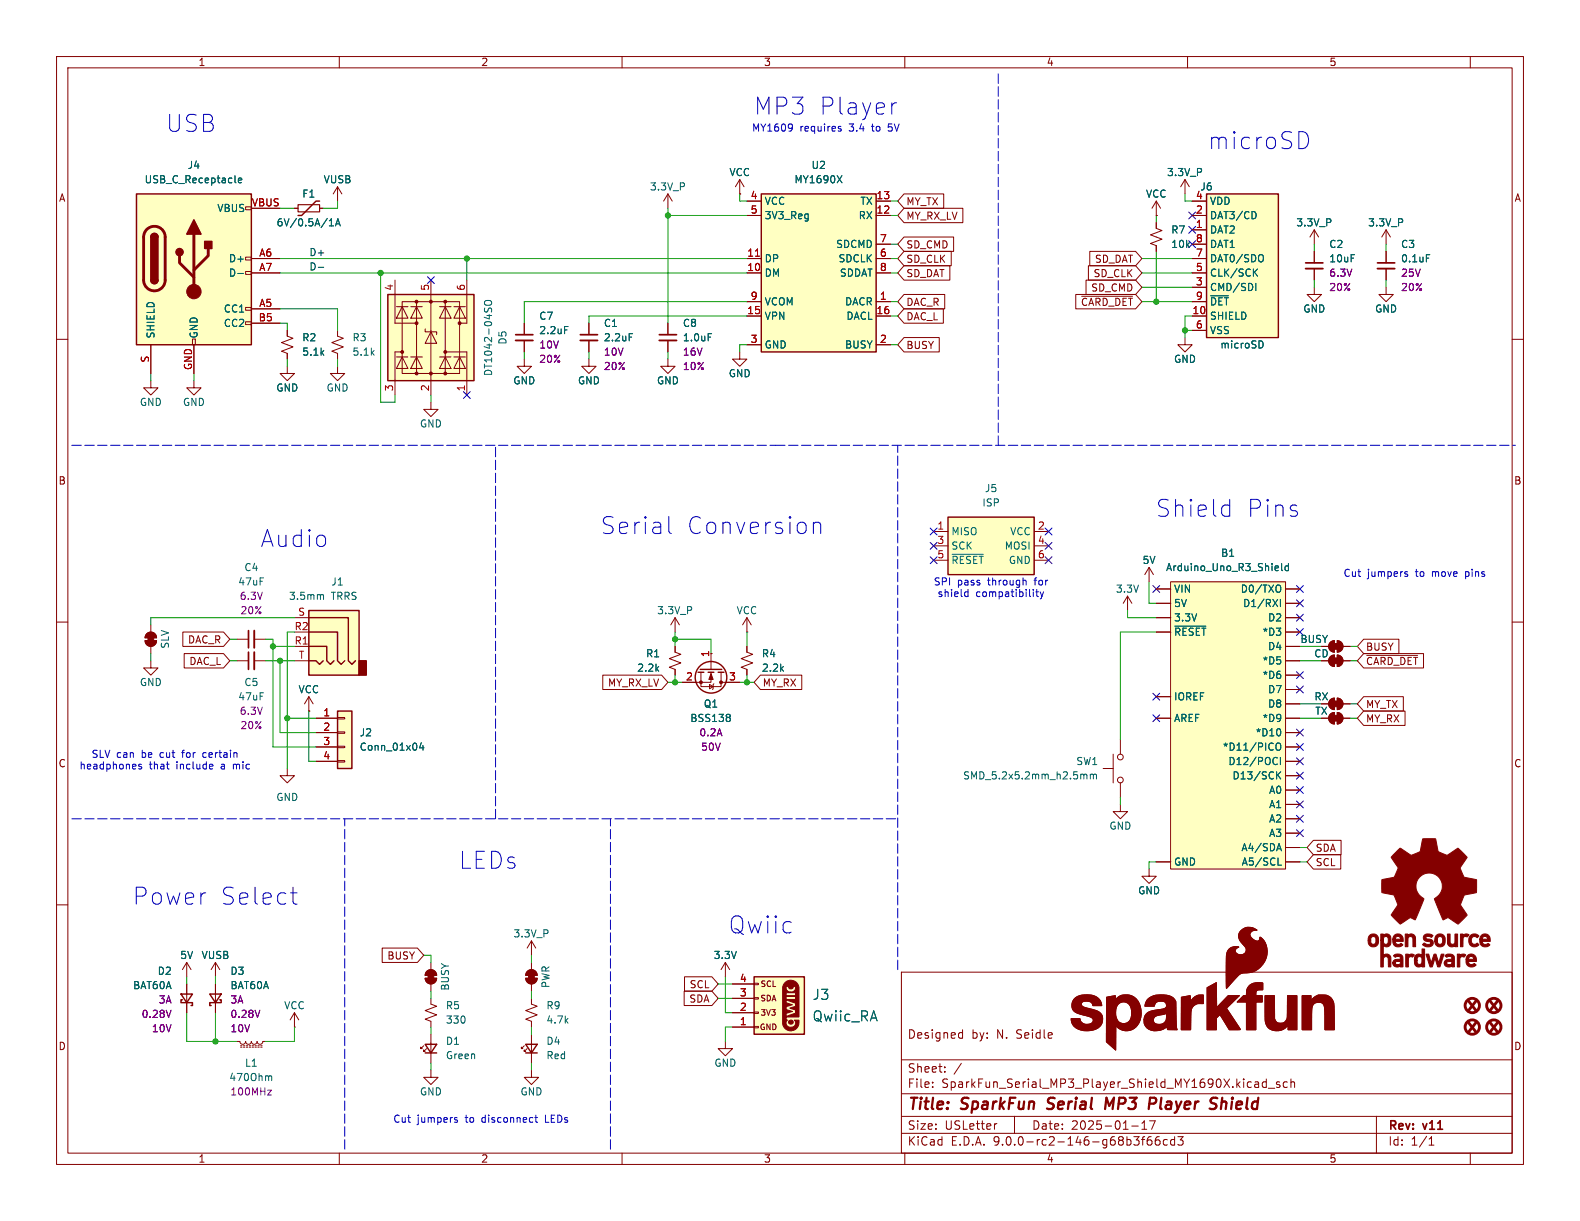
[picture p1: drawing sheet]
<svg xmlns="http://www.w3.org/2000/svg" width="279mm" height="216mm" viewBox="0 0 279 216" stroke-linecap="round" stroke-linejoin="round" font-family="sans-serif">
<defs><g id="words">
<g font-size="4.2" fill="#0000c2">
<text x="29.4" y="23.6">USB</text>
<text x="133.3" y="20.5">MP3 Player</text>
<text x="213.6" y="26.6">microSD</text>
<text x="106.2" y="94.7">Serial</text>
<text x="121.3" y="94.7">Conversion</text>
<text x="204.4" y="91.6">Shield</text>
<text x="220.4" y="91.6">Pins</text>
<text x="46.1" y="97">Audio</text>
<text x="81.1" y="153.9">LEDs</text>
<text x="23.5" y="160.2">Power</text>
<text x="38.9" y="160.2">Select</text>
<text x="128.8" y="165.3">Qwiic</text>
</g>
<g font-size="3.5" fill="#840000">
<text x="258.8" y="179.5">x x</text>
<text x="258.8" y="183.4">x x</text>
</g>
<g font-size="2.8" fill="#840000">
<text x="160.4" y="196.8">Title:</text>
<text x="170.1" y="196.8">SparkFun</text>
<text x="186.1" y="196.8">Serial</text>
<text x="197.1" y="196.8">MP3</text>
<text x="205.6" y="196.8">Player</text>
<text x="217.3" y="196.8">Shield</text>
</g>
<g font-size="2.5" fill="#006464">
<text x="143.6" y="177">J3</text>
<text x="143.6" y="180.8">Qwiic_RA</text>
</g>
<g font-size="2.1" fill="#840000">
<text x="160.4" y="183.9">Designed</text>
<text x="171.8" y="183.9">by:</text>
<text x="176.3" y="183.9">N.</text>
<text x="179.9" y="183.9">Seidle</text>
<text x="160.4" y="189.9">Sheet:</text>
<text x="160.4" y="192.6">File:</text>
<text x="166.5" y="192.6">SparkFun_Serial_MP3_Player_Shield_MY1690X.kicad_sch</text>
<text x="160.4" y="202.8">KiCad</text>
<text x="160.4" y="200">Size:</text>
<text x="167.1" y="200">USLetter</text>
<text x="168.1" y="202.8">E.D.A.</text>
<text x="175.7" y="202.8">9.0.0-rc2-146-g68b3f66cd3</text>
<text x="182.4" y="200">Date:</text>
<text x="189.4" y="200">2025-01-17</text>
<text x="245.4" y="200.2">Rev:</text>
<text x="245.4" y="202.8">Id:</text>
<text x="249.5" y="202.8">1/1</text>
<text x="251.8" y="200.2">v11</text>
</g>
<g font-size="1.8" fill="#840000">
<text x="35" y="11.9">1</text>
<text x="85" y="11.9">2</text>
<text x="135" y="11.9">3</text>
<text x="185" y="11.9">4</text>
<text x="235" y="11.9">5</text>
<text x="10.3" y="35.9">A</text>
<text x="267.7" y="35.9">A</text>
<text x="160.2" y="36.5">MY_TX</text>
<text x="160.2" y="39.1">MY_RX_LV</text>
<text x="160.2" y="44.1">SD_CMD</text>
<text x="160.2" y="46.7">SD_CLK</text>
<text x="193.5" y="46.7">SD_DAT</text>
<text x="160.2" y="49.2">SD_DAT</text>
<text x="192.9" y="51.8">SD_CMD</text>
<text x="193.3" y="49.2">SD_CLK</text>
<text x="160.2" y="56.8">DAC_L</text>
<text x="160.2" y="54.3">DAC_R</text>
<text x="191" y="54.3">~{CARD_DET}</text>
<text x="160.2" y="61.9">BUSY</text>
<text x="10.3" y="85.9">B</text>
<text x="267.7" y="85.9">B</text>
<text x="33.1" y="114">DAC_R</text>
<text x="229.9" y="113.9">BUSY</text>
<text x="33.4" y="117.8">DAC_L</text>
<text x="232.3" y="116.4">CD</text>
<text x="241.5" y="117.8">~{CARD_DET}</text>
<text x="241.5" y="115.3">BUSY</text>
<text x="107.4" y="121.6">MY_RX_LV</text>
<text x="134.8" y="121.6">MY_RX</text>
<text x="232.3" y="124.1">RX</text>
<text x="241.5" y="125.4">MY_TX</text>
<text x="232.5" y="126.6">TX</text>
<text x="241.5" y="128">MY_RX</text>
<text x="10.3" y="135.9">C</text>
<text x="267.7" y="135.9">C</text>
<text x="232.6" y="150.8">SDA</text>
<text x="232.6" y="153.4">SCL</text>
<text x="68.4" y="169.9">BUSY</text>
<text x="121.8" y="177.5">SDA</text>
<text x="121.9" y="174.9">SCL</text>
<text x="10.3" y="185.9">D</text>
<text x="267.7" y="185.9">D</text>
<text x="35" y="205.8">1</text>
<text x="85" y="205.8">2</text>
<text x="135" y="205.8">3</text>
<text x="185" y="205.8">4</text>
<text x="235" y="205.8">5</text>
</g>
<g font-size="1.8" fill="#0000c2">
<text x="132.9" y="23.5">MY1609</text>
<text x="141.4" y="23.5">requires</text>
<text x="150.3" y="23.5">3.4</text>
<text x="154.5" y="23.5">to</text>
<text x="157.5" y="23.5">5V</text>
<text x="165" y="103.7">SPI</text>
<text x="165.7" y="105.8">shield</text>
<text x="169.3" y="103.7">pass</text>
<text x="172.5" y="105.8">compatibility</text>
<text x="174.8" y="103.7">through</text>
<text x="183.2" y="103.7">for</text>
<text x="237.5" y="102.2">Cut</text>
<text x="241.8" y="102.2">jumpers</text>
<text x="250.5" y="102.2">to</text>
<text x="253.5" y="102.2">move</text>
<text x="259.6" y="102.2">pins</text>
<text x="14" y="136.3">headphones</text>
<text x="16.1" y="134.2">SLV can</text>
<text x="25.2" y="134.2">be</text>
<text x="26.4" y="136.3">that</text>
<text x="28.6" y="134.2">cut</text>
<text x="31.3" y="136.3">include</text>
<text x="32.7" y="134.2">for</text>
<text x="36.5" y="134.2">certain</text>
<text x="39.4" y="136.3">a</text>
<text x="41.7" y="136.3">mic</text>
<text x="69.4" y="198.7">Cut</text>
<text x="73.8" y="198.7">jumpers</text>
<text x="82.4" y="198.7">to</text>
<text x="85.5" y="198.7">disconnect</text>
<text x="96.9" y="198.7">LEDs</text>
</g>
<g font-size="1.8" fill="#006464">
<text x="25.5" y="32.6">USB_C_Receptacle</text>
<text x="33.1" y="30.1">J4</text>
<text x="53.4" y="35.2">F1</text>
<text x="57.1" y="32.6">VUSB</text>
<text x="114.8" y="33.9">3.3V_P</text>
<text x="128.9" y="31.3">VCC</text>
<text x="140.4" y="32.6">MY1690X</text>
<text x="143.4" y="30.1">U2</text>
<text x="202.6" y="35.2">VCC</text>
<text x="206.3" y="31.3">3.3V_P</text>
<text x="212.2" y="33.9">J6</text>
<text x="38.3" y="37.7">VBUS</text>
<text x="48.8" y="40.2">6V/0.5A/1A</text>
<text x="135.1" y="36.4">VCC</text>
<text x="135.1" y="39">3V3_Reg</text>
<text x="151.7" y="39">RX</text>
<text x="152.1" y="36.4">TX</text>
<text x="207" y="41.5">R7</text>
<text x="213.9" y="36.4">VDD</text>
<text x="213.9" y="39">DAT3/CD</text>
<text x="213.9" y="41.5">DAT2</text>
<text x="229.1" y="40.2">3.3V_P</text>
<text x="241.8" y="40.2">3.3V_P</text>
<text x="40.4" y="46.6">D+</text>
<text x="135.1" y="46.6">DP</text>
<text x="147.8" y="44">SDCMD</text>
<text x="148.2" y="46.6">SDCLK</text>
<text x="207" y="44">10k</text>
<text x="213.9" y="44">DAT1</text>
<text x="213.9" y="46.6">DAT0/SDO</text>
<text x="235" y="44">C2</text>
<text x="235" y="46.6">10uF</text>
<text x="247.7" y="44">C3</text>
<text x="247.7" y="46.6">0.1uF</text>
<text x="40.4" y="49.1">D-</text>
<text x="135.1" y="49.1">DM</text>
<text x="148.4" y="49.1">SDDAT</text>
<text x="213.9" y="49.1">CLK/SCK</text>
<text x="213.9" y="51.7">CMD/SDI</text>
<text x="27.5" y="59.9" transform="rotate(-90 27.5 59.9)">SHIELD</text>
<text x="35.2" y="59.9" transform="rotate(-90 35.2 59.9)">GND</text>
<text x="39.5" y="55.5">CC1</text>
<text x="39.5" y="58">CC2</text>
<text x="95.3" y="56.7">C7</text>
<text x="95.3" y="59.3">2.2uF</text>
<text x="106.7" y="58">C1</text>
<text x="120.7" y="58">C8</text>
<text x="135.1" y="54.2">VCOM</text>
<text x="135.1" y="56.7">VPN</text>
<text x="149.3" y="54.2">DACR</text>
<text x="149.6" y="56.7">DACL</text>
<text x="213.9" y="54.2">~{DET}</text>
<text x="213.9" y="56.7">SHIELD</text>
<text x="213.9" y="59.3">VSS</text>
<text x="230.4" y="55.5">GND</text>
<text x="243.1" y="55.5">GND</text>
<text x="53.3" y="60.6">R2</text>
<text x="53.3" y="63.1">5.1k</text>
<text x="62.2" y="60.6">R3</text>
<text x="62.2" y="63.1">5.1k</text>
<text x="89.8" y="61" transform="rotate(-90 89.8 61)">D5</text>
<text x="106.7" y="60.6">2.2uF</text>
<text x="120.7" y="60.6">1.0uF</text>
<text x="135.1" y="61.8">GND</text>
<text x="149.3" y="61.8">BUSY</text>
<text x="207.5" y="64.4">GND</text>
<text x="215.7" y="61.8">microSD</text>
<text x="24.6" y="72">GND</text>
<text x="32.3" y="72">GND</text>
<text x="48.8" y="69.4">GND</text>
<text x="57.7" y="69.4">GND</text>
<text x="87.2" y="66.6" transform="rotate(-90 87.2 66.6)">DT1042-04SO</text>
<text x="90.7" y="68.2">GND</text>
<text x="102.1" y="68.2">GND</text>
<text x="116.1" y="68.2">GND</text>
<text x="128.8" y="66.9">GND</text>
<text x="74.2" y="75.8">GND</text>
<text x="173.6" y="89.8">ISP</text>
<text x="174.1" y="87.2">J5</text>
<text x="168.1" y="94.8">MISO</text>
<text x="178.5" y="94.8">VCC</text>
<text x="43.1" y="101.2">C4</text>
<text x="168.1" y="97.4">SCK</text>
<text x="168.1" y="99.9">~{RESET}</text>
<text x="177.6" y="97.4">MOSI</text>
<text x="178.3" y="99.9">GND</text>
<text x="201.9" y="99.9">5V</text>
<text x="206.1" y="101.2">Arduino_Uno_R3_Shield</text>
<text x="215.8" y="98.7">B1</text>
<text x="42" y="103.7">47uF</text>
<text x="51" y="106.3">3.5mm</text>
<text x="58.5" y="103.7">J1</text>
<text x="58.6" y="106.3">TRRS</text>
<text x="197.2" y="105">3.3V</text>
<text x="207.5" y="105">VIN</text>
<text x="207.5" y="107.5">5V</text>
<text x="219.3" y="105">D0/TXO</text>
<text x="219.7" y="107.5">D1/RXI</text>
<text x="116.1" y="108.8">3.3V_P</text>
<text x="130.2" y="108.8">VCC</text>
<text x="207.5" y="110.1">3.3V</text>
<text x="207.5" y="112.6">~{RESET}</text>
<text x="223.2" y="112.6">*D3</text>
<text x="224.1" y="110.1">D2</text>
<text x="30.1" y="114.8" transform="rotate(-90 30.1 114.8)">SLV</text>
<text x="112.6" y="119">2.2k</text>
<text x="114.1" y="116.4">R1</text>
<text x="134.6" y="116.4">R4</text>
<text x="134.6" y="119">2.2k</text>
<text x="223.2" y="117.7">*D5</text>
<text x="224.1" y="115.2">D4</text>
<text x="24.6" y="121.5">GND</text>
<text x="42" y="124.1">47uF</text>
<text x="43.1" y="121.5">C5</text>
<text x="52.7" y="122.8">VCC</text>
<text x="124.4" y="125.3">Q1</text>
<text x="207.5" y="124.1">IOREF</text>
<text x="223.2" y="120.2">*D6</text>
<text x="224.1" y="122.8">D7</text>
<text x="224.1" y="125.3">D8</text>
<text x="63.5" y="130.4">J2</text>
<text x="122" y="127.9">BSS138</text>
<text x="207.5" y="127.9">AREF</text>
<text x="222" y="130.4">*D10</text>
<text x="223.2" y="127.9">*D9</text>
<text x="63.5" y="132.9">Conn_01x04</text>
<text x="190.2" y="135.5">SW1</text>
<text x="216.2" y="132.9">*D11/PICO</text>
<text x="217.1" y="135.5">D12/POCI</text>
<text x="48.8" y="141.8">GND</text>
<text x="170.2" y="138">SMD_5.2x5.2mm_h2.5mm</text>
<text x="217.8" y="138">D13/SCK</text>
<text x="224.3" y="140.6">A0</text>
<text x="224.3" y="143.1">A1</text>
<text x="196.1" y="146.9">GND</text>
<text x="224.3" y="145.6">A2</text>
<text x="224.3" y="148.2">A3</text>
<text x="207.5" y="153.3">GND</text>
<text x="219.4" y="150.7">A4/SDA</text>
<text x="219.5" y="153.3">A5/SCL</text>
<text x="201.2" y="158.3">GND</text>
<text x="90.7" y="166">3.3V_P</text>
<text x="27.8" y="172.6">D2</text>
<text x="31.8" y="169.8">5V</text>
<text x="35.5" y="169.8">VUSB</text>
<text x="40.6" y="172.6">D3</text>
<text x="126.1" y="169.8">3.3V</text>
<text x="23.4" y="175.1">BAT60A</text>
<text x="40.6" y="175.1">BAT60A</text>
<text x="50.2" y="178.7">VCC</text>
<text x="78.7" y="178.7">R5</text>
<text x="79.6" y="175.3" transform="rotate(-90 79.6 175.3)">BUSY</text>
<text x="96.5" y="178.7">R9</text>
<text x="97.4" y="174.8" transform="rotate(-90 97.4 174.8)">PWR</text>
<text x="78.7" y="184.9">D1</text>
<text x="78.7" y="181.2">330</text>
<text x="96.5" y="184.9">D4</text>
<text x="96.5" y="181.2">4.7k</text>
<text x="40.4" y="191.4">470Ohm</text>
<text x="43.2" y="188.8">L1</text>
<text x="78.7" y="187.5">Green</text>
<text x="96.5" y="187.5">Red</text>
<text x="126.2" y="188.8">GND</text>
<text x="74.2" y="193.9">GND</text>
<text x="91.9" y="193.9">GND</text>
</g>
<g font-size="1.8" fill="#a90000">
<text x="132.6" y="35.3">4</text>
<text x="154.9" y="35.3">13</text>
<text x="211.4" y="35.3">4</text>
<text x="44.4" y="36.6">VBUS</text>
<text x="132.6" y="37.8">5</text>
<text x="154.9" y="37.8">12</text>
<text x="211.4" y="37.8">2</text>
<text x="211.4" y="40.4">1</text>
<text x="45.7" y="45.5">A6</text>
<text x="132" y="45.5">11</text>
<text x="155.5" y="42.9">7</text>
<text x="155.5" y="45.5">6</text>
<text x="211.4" y="42.9">8</text>
<text x="211.4" y="45.5">7</text>
<text x="45.7" y="48">A7</text>
<text x="69.6" y="51.5" transform="rotate(-90 69.6 51.5)">4</text>
<text x="75.9" y="51.5" transform="rotate(-90 75.9 51.5)">5</text>
<text x="82.3" y="51.5" transform="rotate(-90 82.3 51.5)">6</text>
<text x="132" y="48">10</text>
<text x="132.6" y="53.1">9</text>
<text x="155.5" y="48">8</text>
<text x="155.5" y="53.1">1</text>
<text x="211.4" y="48">5</text>
<text x="211.4" y="50.5">3</text>
<text x="211.4" y="53.1">9</text>
<text x="45.6" y="56.9">B5</text>
<text x="45.7" y="54.4">A5</text>
<text x="132" y="55.6">15</text>
<text x="154.9" y="55.6">16</text>
<text x="210.8" y="55.6">10</text>
<text x="211.4" y="58.2">6</text>
<text x="26.4" y="64.2" transform="rotate(-90 26.4 64.2)">S</text>
<text x="34" y="65.5" transform="rotate(-90 34 65.5)">GND</text>
<text x="132.6" y="60.7">3</text>
<text x="155.5" y="60.7">2</text>
<text x="69.6" y="69.3" transform="rotate(-90 69.6 69.3)">3</text>
<text x="75.9" y="69.3" transform="rotate(-90 75.9 69.3)">2</text>
<text x="82.3" y="69.3" transform="rotate(-90 82.3 69.3)">1</text>
<text x="165.7" y="93.7">1</text>
<text x="183.4" y="93.7">2</text>
<text x="165.7" y="96.3">3</text>
<text x="165.7" y="98.8">5</text>
<text x="183.4" y="96.3">4</text>
<text x="183.4" y="98.8">6</text>
<text x="52" y="111.5">R2</text>
<text x="52.6" y="109">S</text>
<text x="52" y="114">R1</text>
<text x="52.8" y="116.6">T</text>
<text x="125.5" y="116.3" transform="rotate(-90 125.5 116.3)">1</text>
<text x="121.2" y="120.4">2</text>
<text x="128.8" y="120.4">3</text>
<text x="57.1" y="126.7">1</text>
<text x="57.1" y="129.3">2</text>
<text x="57.1" y="131.8">3</text>
<text x="57.1" y="134.4">4</text>
<text x="130.7" y="173.7">4</text>
<text x="130.7" y="176.3">3</text>
<text x="130.7" y="178.8">2</text>
<text x="130.7" y="181.4">1</text>
</g>
<g font-size="1.8" fill="#0f0f0f">
<text x="54.6" y="45.4">D+</text>
<text x="54.6" y="47.9">D-</text>
</g>
<g font-size="1.8" fill="#840084">
<text x="235" y="49.1">6.3V</text>
<text x="235" y="51.7">20%</text>
<text x="247.7" y="49.1">25V</text>
<text x="247.7" y="51.7">20%</text>
<text x="95.3" y="61.8">10V</text>
<text x="95.3" y="64.4">20%</text>
<text x="106.7" y="63.1">10V</text>
<text x="106.7" y="65.6">20%</text>
<text x="120.7" y="63.1">16V</text>
<text x="120.7" y="65.6">10%</text>
<text x="42.3" y="106.3">6.3V</text>
<text x="42.4" y="108.8">20%</text>
<text x="42.3" y="126.6">6.3V</text>
<text x="42.4" y="129.1">20%</text>
<text x="123.6" y="130.4">0.2A</text>
<text x="123.9" y="132.9">50V</text>
<text x="28" y="177.6">3A</text>
<text x="40.6" y="177.6">3A</text>
<text x="24.9" y="180.2">0.28V</text>
<text x="26.8" y="182.7">10V</text>
<text x="40.6" y="180.2">0.28V</text>
<text x="40.6" y="182.7">10V</text>
<text x="40.6" y="193.9">100MHz</text>
</g>
<g font-size="1.4" fill="#840000">
<text x="134.4" y="177.3">SDA</text>
<text x="134.4" y="174.7">SCL</text>
<text x="134.4" y="179.8">3V3</text>
<text x="134.2" y="182.3">GND</text>
</g>
</g></defs>
<g fill="none" stroke="#840000" stroke-width=".18">
<path d="M10 10h259.4v195.9h-259.4zM12 12h255.4v191.9h-255.4zM60 10v2M110 10v2M160 10v2M210 10v2M260 10v2M10 60h2M267.4 60h2M10 110h2M41.9 113h2M45 113h2"/>
<path d="M119.4 109.2l.7 1.3M119.4 109.2v2.6M119.4 109.2l-.8 1.3M267.4 110h2M10 160h2M159.4 171.9h108v32h-108zM267.4 160h2M41.9 184.2h.5l.2 .3 .3 .2 .4-.2 .1-.3 .2 .3 .3 .2 .4-.2 .1-.3 .2 .3 .4 .2 .3-.2 .2-.3 .1 .3 .4 .2 .3-.2 .2-.3h.5M42.5 185.2h.3M42.5 184.9h.3M43.1 185.2h.2M43.1 184.9h.2"/>
<path d="M43.6 185.2h.2M43.6 184.9h.2M44.1 185.2h.2M44.1 184.9h.2M44.6 185.2h.2M44.6 184.9h.2M45.1 185.2h.2M45.1 184.9h.2M45.6 185.2h.2M45.6 184.9h.2M46.1 185.2h.3M46.1 184.9h.3"/>
<path d="M159.4 197.4h108M159.4 193.4h108M159.4 187.4h108M164.9 192.1v.2M164.9 191.4v.1M167.1 189.4v.2M167.1 188.7v.1M169.8 182.6l.4 .1M170 188l-1.3 1.9M170.2 182.1v1.5M170.2 183.5l-.4 .1M176.3 198.7l-.3 .1"/>
<path d="M179.4 197.4v3M200.1 199.1h1.2M201.9 199.7h.9M201.9 198.6l.5-.4v1.5M203.3 198.2h1l-.7 1.5M222.1 191.3h.3l.2 .2v.8M222.6 192.2l-.5 .1M222.6 191.6l-.5 .1M223.9 191.4l-.4-.1-.3 .3v.4l.2 .2h.5M223.9 190.8v1.5M224.3 192.4h1.1M226.3 191.4l-.4-.1-.2 .2 .1 .2 .5 .2v.3h-.6"/>
<path d="M227.6 191.4l-.4-.1-.3 .3v.4l.2 .2h.5M228.3 191.4l.2-.1 .4 .1v.9M228.3 190.8v1.5M243.4 197.4v6.5M60 203.9v2M110 203.9v2M159.4 200.4h108M160 203.9v2M201.9 201.5h.5M202.4 201l-.3 .2v1.3M203.6 201a.59 .59 0 0 0-.7 .6v.6l.1 .2 .4 .1 .2-.2 .1-.5-.1-.2h-.5l-.2 .2M205 201a.59 .59 0 0 0-.7 .6v.6l.1 .2 .5 .1 .2-.2v-.5l-.1-.2h-.4l-.3 .2"/>
<path d="M206.4 201.6l-.4-.1-.3 .3v.4l.2 .2h.5M207.7 201.6l-.4-.1-.3 .3v.4l.1 .2h.6M207.7 201v1.5M208.3 201h.9l-.5 .6 .4 .1v.6l-.2 .2h-.4l-.2-.2M210 203.9v2M252.7 202.5h.9M252.7 201.4l.4-.4v1.5M260 203.9v2"/>
</g>
<path d="M185.1 196l.3 .1M185.4 194.3l-.1 .2 .1 .4M197 194.1l-.8 1.4-.5-1.4-.3 2M203.4 194.1l.9 .1a.58 .58 0 0 1-.3 1h-.8M215 194.1l.3 .1M216.1 194.1l-.2 2M216.6 194.8l-.6 .2" fill="none" stroke="#840000" stroke-width=".4"/>
<path d="M47.7 190.2l.3 .2v.7" fill="none" stroke="#006464" stroke-width=".18"/>
<path d="M47.3 192.8h.7l-.7 .8h.7" fill="none" stroke="#840084" stroke-width=".18"/>
<path d="M43.9 111.5v3.1" fill="none" stroke="#840000" stroke-width=".3"/>
<path d="M45 111.5v3.1" fill="none" stroke="#840000" stroke-width=".33"/>
<path d="M54.6 108h8.9v11.4h-8.9z" fill="#ffffc2"/>
<path d="M56.5 35.6h-.6l-2.6 2.5h-.6M54.6 108h8.9v11.4h-8.9zM54.6 109.2h7v7.6l.6 .7 .7-.7M54.6 114.3h3.2v2.5l.6 .7 .7-.7M54.6 116.8h1.3l.6 .7 .6-.7M54.6 111.8h5.1v5l.6 .7 .7-.7M32 175.8h2l-1 1.5zM32.3 176.8h-.3v.5h2v.5h-.2M37.1 175.8h2l-1 1.5zM38.9 176.8h.2v.5h-2v.5h.2" fill="none" stroke="#840000" stroke-width=".25"/>
<path d="M63.5 116.8h1.3v2.6h-1.3z" fill="#840000" stroke="#840000" stroke-width=".25"/>
<g fill="none" stroke="#840000" stroke-width=".18">
<path d="M52.1 36.8h.6M56.5 36.8h.6M59.7 33l-.8 1.3M59.7 33l.8 1.3M59.7 33v2.6M50.8 58.4v1l1 .4-2 .8 2 .7-2 .8 1 .4v1M59.7 58.4v1l1 .4-2 .8 2 .7-2 .8 1 .4v1M26.7 67.3v1.3h1.2l-1.2 1.3-1.3-1.3h1.3M34.3 67.3v1.3h1.3l-1.3 1.3-1.3-1.3h1.3M50.8 64.8v1.2h1.3l-1.3 1.3-1.3-1.3h1.3M59.7 64.8v1.2h1.3l-1.3 1.3-1.3-1.3h1.3M130.8 62.2v1.3h1.3l-1.3 1.3-1.3-1.3h1.3"/>
<path d="M41.9 116.8h2M45 116.8h2M52.1 109.2h2.5M52.1 114.3h2.5M52.1 116.8h2.5M132.1 114.3v1l1 .4-2 .8 2 .7-2 .8 1 .4v1M33 174v5.1M38.1 174v5.1M52.1 179.1l-.8 1.2M52.1 179.1l.7 1.2M52.1 179.1v2.5M52.1 181.6h.1"/>
</g>
<path d="M58.2 39.9h.8M58.4 39l.2-.3v1.2M59.3 39.9l.5-1.2 .4 1.2M59.4 39.6h.7M56.8 105.1l.4 .2v.7" fill="none" stroke="#006464" stroke-width=".18"/>
<path d="M52.7 36.2h3.8v1.3h-3.8z" fill="none" stroke="#840000" stroke-width=".2"/>
<path d="M30.2 178.6l-.4 1.3M46 178.6l-.5 1.3" fill="none" stroke="#840084" stroke-width=".18"/>
<path d="M43.9 115.3v3.1" fill="none" stroke="#840000" stroke-width=".3"/>
<path d="M45 115.3v3.1" fill="none" stroke="#840000" stroke-width=".33"/>
<path d="M68.6 52.1h15.2v15.2h-15.2z" fill="#ffffc2"/>
<g fill="none" stroke="#840000" stroke-width=".18">
<path d="M69.8 49.5v7.7h3.9M70.1 54.2h2M71.1 54.2l1 2.1h-2zM72.6 54.2h2.1M73.7 53.3h5v12.7h-5zM73.7 53.3h-2.6v12.7h2.6M73.7 54.2l1 2.1h-2.1zM75.2 58.2v.5h2v.5M76.2 58.7l1 2h-2zM76.2 49.5v20.4M77.7 54.2h2.1M78.7 54.2l1.1 2.1h-2.1z"/>
<path d="M78.7 53.3h2.6v12.7h-2.6M80.3 54.2h2M81.3 54.2l1 2.1h-2zM82.5 49.5v7.7h-1.2M70.1 63.1h2M71.1 63.1l1 2.1h-2zM71.1 62.2h-1.3v7.7M72.6 63.1h2.1M73.7 63.1l1 2.1h-2.1zM77.7 63.1h2.1M78.7 63.1l1.1 2.1h-2.1zM78.7 62.2h3.8v7.7"/>
<path d="M80.3 63.1h2M81.3 63.1l1 2.1h-2z"/>
</g>
<g fill="#840000" stroke="#840000" stroke-width=".18">
<circle cx="81.3" cy="57.1" r=".25"/>
<circle cx="78.7" cy="53.3" r=".25"/>
<circle cx="78.7" cy="62.2" r=".25"/>
<circle cx="78.7" cy="66" r=".25"/>
<circle cx="76.2" cy="53.3" r=".25"/>
<circle cx="76.2" cy="66" r=".25"/>
<circle cx="73.7" cy="53.3" r=".25"/>
<circle cx="73.7" cy="57.1" r=".25"/>
<circle cx="73.7" cy="66" r=".25"/>
<circle cx="71.1" cy="62.2" r=".25"/>
</g>
<path d="M68.6 52.1h15.2v15.2h-15.2z" fill="none" stroke="#840000" stroke-width=".25"/>
<path d="M85.7 53.3a.81 .81 0 0 1 1.2 .1 .43 .43 0 0 1-.4 .6h-.4a.42 .42 0 0 1-.4-.2 .42 .42 0 0 1 0-.5zM85.7 54.5v.4M86.3 54.7l.3-.2 .3 .2" fill="none" stroke="#006464" stroke-width=".18"/>
<path d="M134.6 34.3h20.3v27.9h-20.3z" fill="#ffffc2"/>
<path d="M134.6 34.3h20.3v27.9h-20.3zM75.2 184.7h2l-1 1.5zM75.2 186.2h2M93 184.7h2l-1 1.5zM93 186.2h2" fill="none" stroke="#840000" stroke-width=".25"/>
<g fill="none" stroke="#840000" stroke-width=".18">
<path d="M132.1 35.6h2.5M132.1 38.1h2.5M154.9 35.6h2.6M154.9 38.1h2.6M92.7 57.2v2M132.1 45.7h2.5M132.1 48.3h2.5M132.1 53.3h2.5M132.1 55.9h2.5M154.9 45.7h2.6M154.9 48.3h2.6M154.9 53.3h2.6"/>
<path d="M154.9 55.9h2.6M154.9 43.2h2.6M76.2 71.1v1.3h1.3l-1.3 1.3-1.3-1.3h1.3M92.7 60.2v2M132.1 61h2.5M154.9 61h2.6M74.9 184.9l-.5 .5v-.2v.2h.3M75.4 185.4l-.5 .5v-.2v.2h.3M76.2 189.2v1.3h1.3l-1.3 1.3-1.3-1.3h1.3M76.2 182.9v5.1M92.7 184.9l-.5 .5v-.2v.2h.3M93.2 185.4l-.5 .5v-.2v.2h.3"/>
<path d="M94 189.2v1.3h1.2l-1.2 1.3-1.3-1.3h1.3M94 182.9v5.1M128.3 184.2v1.2h1.2l-1.2 1.3-1.3-1.3h1.3"/>
</g>
<path d="M133.6 45.3h.7" fill="none" stroke="#a90000" stroke-width=".18"/>
<path d="M148 31.1l.9 1.2M148.9 31.1l-.9 1.2M99.8 57.7h.6" fill="none" stroke="#006464" stroke-width=".18"/>
<path d="M91.2 59.2h3" fill="none" stroke="#840000" stroke-width=".3"/>
<path d="M91.2 60.2h3" fill="none" stroke="#840000" stroke-width=".33"/>
<path d="M24.1 34.3h20.3v26.7h-20.3z" fill="#ffffc2"/>
<g fill="none" stroke="#840000" stroke-width=".18">
<path d="M43.4 36.6h1v.5h-1zM44.4 36.8h5.1M34 59.9h.5v1.1h-.5zM43.4 45.5h1v.5h-1zM43.4 48h1v.5h-1zM43.4 54.4h1v.5h-1zM43.4 56.9h1v.5h-1zM44.4 45.7h5.1M44.4 48.3h5.1M44.4 54.6h5.1M44.4 57.2h5.1M104.1 57.2v2"/>
<path d="M26.7 61v5M34.3 61v5M92.7 63.5v1.3h1.3l-1.3 1.2-1.3-1.2h1.3M104.1 63.5v1.3h1.3l-1.3 1.2-1.2-1.2h1.2M104.1 60.2v2M118.1 63.5v1.3h1.3l-1.3 1.2-1.3-1.2h1.3M132.1 111.8h.1M132.1 109.2l-.8 1.3M132.1 109.2l.7 1.3M132.1 109.2v2.6M235.2 116.1l.8-.3v2.1a1.02 1.02 0 0 1-1-.7 1.02 1.02 0 0 1 .2-1.1zM236.5 115.8a1.02 1.02 0 0 1 1 1 1.02 1.02 0 0 1-1 1.1z"/>
<path d="M237.5 116.8h1.3M50.8 135.9v1.3h1.3l-1.3 1.2-1.3-1.2h1.3M54.6 125.7h.1M54.6 123.2l-.8 1.3M54.6 123.2l.8 1.3M54.6 123.2v2.5M33 170.2l-.7 1.3M33 170.2l.8 1.3M33 170.2v2.5M38.1 170.2l-.8 1.3M38.1 170.2l.8 1.3M38.1 170.2v2.5"/>
<path d="M75.2 173h2a1.02 1.02 0 0 1-1 1 1.02 1.02 0 0 1-1-1zM75.5 171.8a1.02 1.02 0 0 1 1.1-.3 1.02 1.02 0 0 1 .6 1h-2zM76.2 176.5v1l1 .4-2 .8 2 .8-2 .7 1 .4v1M76.2 170.2v1.3M76.2 174v1.3M93 173h2a1.02 1.02 0 0 1-1 1 1.02 1.02 0 0 1-1-1zM93.3 171.8a1.02 1.02 0 0 1 1.1-.3 1.02 1.02 0 0 1 .6 1h-2zM94 176.5v1l1 .4-2 .8 2 .8-2 .7 1 .4v1M94 166.4v2.5M94 170.2v1.3M94 174v1.3M94 166.4l.7 1.2"/>
<path d="M94 166.4l-.8 1.2"/>
</g>
<path d="M24.1 34.3h20.3v26.7h-20.3zM26.7 41.9a.64 .64 0 0 1 .6-.6 .64 .64 0 0 1 .6 .6M26.7 49.5a.64 .64 0 0 0 .6 .7 .64 .64 0 0 0 .6-.7" fill="none" stroke="#840000" stroke-width=".25"/>
<path d="M26 40.6a1.9 1.9 0 0 1 2-.4 1.9 1.9 0 0 1 1.2 1.7v7.6a1.91 1.91 0 0 1-1.9 1.9 1.91 1.91 0 0 1-1.9-1.9v-7.7l.2-.7zM31.7 45.2v1.3l2.6 2.5M34.3 41.4v10.2M36.8 43.9v1.3l-2.5 2.6" fill="none" stroke="#840000" stroke-width=".51"/>
<g fill="#840000" stroke="#840000" stroke-width=".25">
<path d="M26.7 41.9h1.2v7.6h-1.2z"/>
<path d="M26.9 41.5a.64 .64 0 0 1 .6-.2 .64 .64 0 0 1 .4 .6h-1.2z"/>
<path d="M26.7 49.5h1.2a.64 .64 0 0 1-.6 .7 .64 .64 0 0 1-.6-.7z"/>
<path d="M34.3 38.9l1.3 2.5h-2.6z"/>
<path d="M36.2 42.7h1.3v1.2h-1.3z"/>
<circle cx="31.7" cy="44.6" r=".63"/>
</g>
<g fill="#840000" stroke="#840000" stroke-width=".18">
<path d="M75.7 172.2h1v1h-1z"/>
<path d="M75.2 173h2a1.02 1.02 0 0 1-1 1 1.02 1.02 0 0 1-1-1z"/>
<path d="M75.5 171.8a1.02 1.02 0 0 1 1.1-.3 1.02 1.02 0 0 1 .6 1h-2z"/>
<path d="M93.5 172.2h1v1h-1z"/>
<path d="M93 173h2a1.02 1.02 0 0 1-1 1 1.02 1.02 0 0 1-1-1z"/>
<path d="M93.3 171.8a1.02 1.02 0 0 1 1.1-.3 1.02 1.02 0 0 1 .6 1h-2z"/>
<path d="M235.7 116.3h1v1h-1z"/>
<path d="M235.2 116.1l.8-.3v2.1a1.02 1.02 0 0 1-1-.7 1.02 1.02 0 0 1 .2-1.1z"/>
<path d="M236.5 115.8a1.02 1.02 0 0 1 1 1 1.02 1.02 0 0 1-1 1.1z"/>
<circle cx="34.3" cy="51.6" r="1.27"/>
</g>
<path d="M42.2 31.9l.6-.1-.1-.3h-.4l-.1 .2v.6h.5M42.1 48.4h.9M111.3 59h.6" fill="none" stroke="#006464" stroke-width=".18"/>
<path d="M102.6 59.2h3.1" fill="none" stroke="#840000" stroke-width=".3"/>
<path d="M102.6 60.2h3.1" fill="none" stroke="#840000" stroke-width=".33"/>
<path d="M59.7 125.7h2.5v10.2h-2.5z" fill="#ffffc2"/>
<path d="M59.7 125.7h2.5v10.2h-2.5z" fill="none" stroke="#840000" stroke-width=".25"/>
<path d="M204.5 38.1h.1M204.5 35.6l-.8 1.2M204.5 35.6l.7 1.2M204.5 35.6v2.5M55.9 127h3.8M55.9 129.5h3.8M55.9 132.1h3.8M55.9 134.6h3.8M59.7 126.9h1.3v.2h-1.3zM59.7 129.4h1.3v.3h-1.3zM59.7 132h1.3v.2h-1.3zM59.7 134.5h1.3v.2h-1.3z" fill="none" stroke="#840000" stroke-width=".18"/>
<path d="M74.5 131.3l-.3 .9h.8M74.8 131.8v.9" fill="none" stroke="#006464" stroke-width=".18"/>
<path d="M213.4 34.3h12.7v25.4h-12.7z" fill="#ffffc2"/>
<path d="M213.4 34.3h12.7v25.4h-12.7z" fill="none" stroke="#840000" stroke-width=".25"/>
<g fill="none" stroke="#840000" stroke-width=".18">
<path d="M118.1 34.3v2.5M118.1 34.3l.8 1.3M118.1 34.3l-.8 1.3M130.8 34.3h.1M130.8 31.8l-.8 1.2M130.8 31.8l.8 1.2M130.8 31.8v2.5M204.5 39.4v1l1 .4-2 .7 2 .8-2 .8 1 .3v1.1M209.5 31.8l.8 1.2M209.5 31.8v2.5M209.5 31.8l-.7 1.2M210.8 35.6h2.6"/>
<path d="M210.8 38.1h2.6M118.1 57.2v2M209.5 59.7v1.3h1.3l-1.3 1.2-1.2-1.2h1.2M210.8 40.6h2.6M210.8 43.2h2.6M210.8 45.7h2.6M210.8 48.3h2.6M210.8 50.8h2.6M210.8 53.3h2.6M210.8 55.9h2.6M210.8 58.4h2.6M232.4 50.8v1.3h1.3l-1.3 1.2-1.3-1.2h1.3"/>
<path d="M232.4 40.6v2.6M232.4 44.5v2M232.4 47.5v2M232.4 40.6l.8 1.3M232.4 40.6l-.8 1.3M245.1 50.8v1.3h1.3l-1.3 1.2-1.3-1.2h1.3M245.1 40.6l.8 1.3M245.1 40.6v2.6M245.1 44.5v2M245.1 47.5v2M245.1 40.6l-.8 1.3M118.1 60.2v2"/>
<path d="M25.7 113.3h2a1.02 1.02 0 0 1-1 1 1.02 1.02 0 0 1-1-1zM25.9 112.1a1.02 1.02 0 0 1 1.2-.3 1.02 1.02 0 0 1 .6 1h-2zM26.7 116.8v1.3h1.2l-1.2 1.3-1.3-1.3h1.3M26.7 110.5v1.3M26.7 114.3v1.3M119.4 114.3v1l1 .4-2 .8 2 .7-2 .8 1 .4v1M203.2 100.3l-.8 1.3M203.2 100.3l.8 1.3M203.2 100.3v2.6M235.2 113.6l.8-.3v2a1.02 1.02 0 0 1-1-.6 1.02 1.02 0 0 1 .2-1.1zM236.5 113.3a1.02 1.02 0 0 1 1 1 1.02 1.02 0 0 1-1 1zM237.5 114.3h1.3"/>
<path d="M235.2 123.7l.8-.3v2.1a1.02 1.02 0 0 1-1-.7 1.02 1.02 0 0 1 .2-1.1zM235.2 126.3l.8-.3v2a1.02 1.02 0 0 1-1-.6 1.02 1.02 0 0 1 .2-1.1zM236.5 123.4a1.02 1.02 0 0 1 1 1.1 1.02 1.02 0 0 1-1 1zM236.5 126a1.02 1.02 0 0 1 1 1 1.02 1.02 0 0 1-1 1zM237.5 124.5h1.3M237.5 127h1.3M198.1 142.2v1.3h1.3l-1.3 1.3-1.3-1.3h1.3M203.2 153.7v1.2h1.3l-1.3 1.3-1.3-1.3h1.3"/>
</g>
<path d="M221.9 37.5l.2 .5-.2 .6M125.2 59h.6M214.1 52.3h3.1M221.8 48.1l.6 .7M222.1 50.1v1.3M222.4 47.6l-.8 .7M223.2 45.1a.9 .9 0 0 1 0 1.1M252.2 45h.6M222.9 60.3a.68 .68 0 0 1 .5 .6 .68 .68 0 0 1-.5 .6" fill="none" stroke="#006464" stroke-width=".18"/>
<path d="M116.6 59.2h3M230.9 46.5h3M243.6 46.5h3" fill="none" stroke="#840000" stroke-width=".3"/>
<path d="M230.9 47.5h3M243.6 47.5h3M116.6 60.2h3" fill="none" stroke="#840000" stroke-width=".33"/>
<g fill="#840000" stroke="#840000" stroke-width=".18">
<path d="M26.2 112.5h1v1h-1z"/>
<path d="M25.7 113.3h2a1.02 1.02 0 0 1-1 1 1.02 1.02 0 0 1-1-1z"/>
<path d="M25.9 112.1a1.02 1.02 0 0 1 1.2-.3 1.02 1.02 0 0 1 .6 1h-2z"/>
<path d="M235.7 124h1v1h-1z"/>
<path d="M235.2 123.7l.8-.3v2.1a1.02 1.02 0 0 1-1-.7 1.02 1.02 0 0 1 .2-1.1z"/>
<path d="M236.5 123.4a1.02 1.02 0 0 1 1 1.1 1.02 1.02 0 0 1-1 1z"/>
<path d="M235.7 126.5h1v1h-1z"/>
<path d="M235.2 126.3l.8-.3v2a1.02 1.02 0 0 1-1-.6 1.02 1.02 0 0 1 .2-1.1z"/>
<path d="M236.5 126a1.02 1.02 0 0 1 1 1 1.02 1.02 0 0 1-1 1z"/>
<path d="M189.9 176.7a3.7 3.7 0 0 1 4.4-.1l.4 .6 .1 .6h-1.5a1.16 1.16 0 0 0-1.7-.7 .55 .55 0 0 0-.4 .6 .55 .55 0 0 0 .6 .4l1 .3a2.36 2.36 0 0 1 2.2 1.4 2.05 2.05 0 0 1-2.2 2.4 3.3 3.3 0 0 1-3.1-1.1l-.3-1h1.6a1.25 1.25 0 0 0 1 1 1.25 1.25 0 0 0 1.3-.6 .74 .74 0 0 0-.8-.8l-.4-.1a3.1 3.1 0 0 1-2.4-1.2l-.1-.9z"/>
<path d="M195.7 176.3l1.5-.2 .1 .7a2.5 2.5 0 0 1 2.5-.8 2.5 2.5 0 0 1 1.9 2 3.1 3.1 0 0 1-2.3 4.3 2.38 2.38 0 0 1-2.1-.9v4.3l-1.6-1.5v-5.1h1.6a1.53 1.53 0 0 0 1.9 1.8 2.11 2.11 0 0 0 .8-2.7 1.39 1.39 0 0 0-1.6-1 1.39 1.39 0 0 0-1.1 1.6v.3h-1.6z"/>
<path d="M203.1 176.6a4.1 4.1 0 0 1 4.4-.2l.4 .7 .1 4.2 .2 .8h-1.7l-.1-.5a2.79 2.79 0 0 1-3.8-.1l-.3-.6v-.6h1.7a.98 .98 0 0 0 1.4 .8 1.57 1.57 0 0 0 .8-1.9l-.6 .2a1.89 1.89 0 0 0-1.6 .7v.2h-1.7a1.78 1.78 0 0 1 1.9-1.7h.6a1.43 1.43 0 0 0 1.5-.7 .79 .79 0 0 0-1-.9 .96 .96 0 0 0-1.2 .9h-1.6l.2-.8z"/>
<path d="M208.9 176.3l1.5-.2 .1 1a2.13 2.13 0 0 1 2.3-1.2v1.6h-.5a1.6 1.6 0 0 0-1.7 2l-.1 2.6h-1.6z"/>
<path d="M213.5 174.7l1.6-.9v4.4l2.1-2.1h2l-2.3 2.2 2.4 3.8h-1.9l-1.7-2.6-.6 .5v2.1h-1.6z"/>
<path d="M219.5 164.5a2.13 2.13 0 0 1 2.8 0 .91 .91 0 0 0-1.2 .9 1.28 1.28 0 0 0 1.6 .9l.1-.5a.78 .78 0 0 1 .7 .5 3.9 3.9 0 0 1-.1 4.1 3.9 3.9 0 0 1-3.7 1.7 8.1 8.1 0 0 0-2.5 2.4l-.3 .3-.1-4.3a4.1 4.1 0 0 1 .5-2.7 1.84 1.84 0 0 1 1.8-.3 .68 .68 0 0 0-.7 .7 .68 .68 0 0 0 .8 .6 .93 .93 0 0 0 1.1-.5 .93 .93 0 0 0-.3-1.1 1.79 1.79 0 0 1-.5-2.7z"/>
<path d="M220.8 174.4a2.63 2.63 0 0 1 2.5-.6v1.2h-.4a.61 .61 0 0 0-.6 .1 .61 .61 0 0 0-.2 .7v.3h1.1v1.1h-1.1v4.9h-1.7v-4.9h-1.6l1.1-1.1h.5l.1-1.1z"/>
<path d="M223.7 176.1h1.7v4.1a1.18 1.18 0 0 0 1.5 .7 1.18 1.18 0 0 0 .7-1.4l.1-3.4h1.6v6h-1.5v-.9a2.34 2.34 0 0 1-3.8 .2l-.3-1z"/>
<path d="M230.3 176.1h1.5v.8a2.42 2.42 0 0 1 2.7-.9 2.32 2.32 0 0 1 1.4 2.7l.1 3.4h-1.7v-3.2a1.42 1.42 0 0 0-.7-1.6 1.22 1.22 0 0 0-1.6 1.3l-.1 3.5h-1.6z"/>
<path d="M242.2 165.4a.97 .97 0 0 1 1.2-.1 .97 .97 0 0 1 .4 1.1 .94 .94 0 0 1-1 1 .94 .94 0 0 1-.9-1.1h.5a.5 .5 0 0 0 .5 .7 .5 .5 0 0 0 .4-.7 .49 .49 0 0 0-.4-.7 .49 .49 0 0 0-.5 .7h-.5l.1-.5z"/>
<path d="M244.2 165.2h.4v.2a.81 .81 0 0 1 1-.2 .81 .81 0 0 1 .4 1v.1a.82 .82 0 0 1-.4 1 .82 .82 0 0 1-1-.1v1.7a.81 .81 0 0 1 1-.1 .81 .81 0 0 1 .4 1v1.2h-.5v-1.2a.47 .47 0 0 0-.4-.7 .47 .47 0 0 0-.5 .7v1.2h-.4v-4.7h.4a.47 .47 0 0 0 .4 .7 .47 .47 0 0 0 .5-.6 .49 .49 0 0 0-.1-.7 .49 .49 0 0 0-.7 .1l-.1 .5h-.4z"/>
<path d="M246.4 169a.99 .99 0 0 1 1.3-.2 .99 .99 0 0 1 .4 1.2v1h-.5v-.2l-.2 .2a.78 .78 0 0 1-1.1-.8h.4a.47 .47 0 0 0 .6 .3 .47 .47 0 0 0 .3-.5 .76 .76 0 0 0-.9 .2h-.4a.77 .77 0 0 1 .9-.6h.4a.48 .48 0 0 0-.3-.5 .48 .48 0 0 0-.5 .2z"/>
<path d="M246.5 165.4a.92 .92 0 0 1 1.1-.2 .92 .92 0 0 1 .5 .9v.4h-1.4a.65 .65 0 0 0 .4 .5 .65 .65 0 0 0 .7-.2l.3 .3a1.05 1.05 0 0 1-1.3 .2 1.05 1.05 0 0 1-.5-1.2h1.4a.47 .47 0 0 0-.5-.5 .47 .47 0 0 0-.5 .5h-.4z"/>
<path d="M248.5 165.2h.5v.2a.84 .84 0 0 1 1-.1 .84 .84 0 0 1 .3 1v1.1h-.4v-1.1a.48 .48 0 0 0-.5-.7 .48 .48 0 0 0-.4 .7v1.1h-.5z"/>
<path d="M248.6 168.7h.5v.2a.78 .78 0 0 1 1 0l-.3 .4a.53 .53 0 0 0-.7 0 .53 .53 0 0 0 0 .7v1h-.5z"/>
<path d="M251.5 167.8h.4v3.2h-.4v-.2a.84 .84 0 0 1-1.1 0 .84 .84 0 0 1-.3-1h.5a.48 .48 0 0 0 .4 .7 .48 .48 0 0 0 .5-.7 .48 .48 0 0 0-.5-.7 .48 .48 0 0 0-.4 .7h-.5a.83 .83 0 0 1 .3-1 .83 .83 0 0 1 1.1 .1z"/>
<path d="M251.9 165.3l.3-.1h.6l.6 .2-.3 .4-.1-.1a.52 .52 0 0 0-.9 .1l.2 .2a1.01 1.01 0 0 1 1.2 .7 1.05 1.05 0 0 1-1.8 .5l-.2-.2 .4-.3a.7 .7 0 0 0 1.1 0l-.3-.2a.73 .73 0 0 1-.9-.3 .73 .73 0 0 1 .1-.9z"/>
<path d="M252.2 168.7h.4l.5 1.5 .3-1a.37 .37 0 0 1 .1-.4 .37 .37 0 0 1 .4-.1l.5 1.5 .5-1.5h.4l-.7 2.3h-.4l-.4-1.6-.4 1.1a.39 .39 0 0 1-.1 .4 .39 .39 0 0 1-.4 .1z"/>
<path d="M254 165.3a.98 .98 0 0 1 1.2 0 .98 .98 0 0 1 .4 1.2 .92 .92 0 0 1-1 .9 .92 .92 0 0 1-.9-1h.5a.49 .49 0 0 0 .6 .6 .49 .49 0 0 0 .3-.7 .49 .49 0 0 0-.4-.7 .49 .49 0 0 0-.5 .6v.2h-.5l.1-.7z"/>
<path d="M255.5 169a.97 .97 0 0 1 1.3-.3 .97 .97 0 0 1 .4 1.3v1h-.5v-.2a.81 .81 0 0 1-1.3-.5h.4a.48 .48 0 0 0 .6 .3 .48 .48 0 0 0 .3-.6h-.6l-.3 .3h-.4a.77 .77 0 0 1 .9-.7h.4a.48 .48 0 0 0-.3-.5 .48 .48 0 0 0-.5 .2z"/>
<path d="M256 165.2h.4v.9a.52 .52 0 0 0 .1 .7 .52 .52 0 0 0 .7 0l.1-1.6h.5v2.2h-.5v-.2l-.3 .2a.79 .79 0 0 1-1-.5z"/>
<path d="M247.1 150.4l.5-.4 1.6 1a.58 .58 0 0 0 .9 0l.7-.3a.61 .61 0 0 0 .5-.8l.3-1.6h2.2l.1 .1 .3 1.7a.58 .58 0 0 0 .6 .7l.7 .3a.58 .58 0 0 0 .9-.2l1.4-.9 1.6 1.6-1.2 1.9 .7 1.6 2.2 .5v1.8a.36 .36 0 0 1 0 .4 .36 .36 0 0 1-.4 .1l-1.7 .4-.6 1.2a.61 .61 0 0 0 .2 1l.9 1.3-1.6 1.6-1.6-1a.52 .52 0 0 0-.8 .1l-.2 .1a.34 .34 0 0 1-.3-.4l-1.4-3.3a2.36 2.36 0 0 0 1.4-3 2.36 2.36 0 0 0-3-1.4 2.36 2.36 0 0 0-1.5 3l.4 .7 .5 .5a.38 .38 0 0 1 .4 .2 .38 .38 0 0 1-.2 .5l-1.3 3.2-.9-.3-1.8 1.1-1.4-1.4a.3 .3 0 0 1-.2-.3 .3 .3 0 0 1 .2-.3l1-1.4-.5-1.3a.6 .6 0 0 0-.8-.6l-1.5-.3v-2.2l2.1-.5 .6-1.2a.48 .48 0 0 0 0-.7l-1.1-1.6z"/>
<path d="M257.7 168.7h.4v.3a.69 .69 0 0 1 1.1-.1h-.1a.66 .66 0 0 1-.7 .3l-.2 .4-.1 1.4h-.4z"/>
<path d="M258.3 165.2h.4v.2l.5-.3 .3 .1 .3 .1-.2 .2a.27 .27 0 0 1-.4 .1l-.4 .2-.1 1.6h-.4z"/>
<path d="M259.6 168.9a.98 .98 0 0 1 1.1 0 .98 .98 0 0 1 .4 1.1h-1.4a.58 .58 0 0 0 .4 .6 .58 .58 0 0 0 .6-.2l.3 .2a1.05 1.05 0 0 1-1.3 .3 1.05 1.05 0 0 1-.5-1.3h1.4a.47 .47 0 0 0-.5-.5 .47 .47 0 0 0-.4 .5h-.5z"/>
<path d="M260 165.4a1.05 1.05 0 0 1 1.5 .1l-.3 .3a.63 .63 0 0 0-.9-.1 .63 .63 0 0 0-.1 .9 .57 .57 0 0 0 1 .1l.3 .3a1.04 1.04 0 0 1-1.4 .2 1.04 1.04 0 0 1-.3-1.3z"/>
<path d="M262 165.3a.99 .99 0 0 1 1.2 0 .99 .99 0 0 1 .3 1.2h-1.4a.64 .64 0 0 0 1.1 .3v.1a.27 .27 0 0 1 .2 .3 .27 .27 0 0 1-.4 .2 1.03 1.03 0 0 1-1.1-.2 1.03 1.03 0 0 1-.2-1.1h1.4a.47 .47 0 0 0-.5-.5 .47 .47 0 0 0-.5 .5h-.4z"/>
<path d="M235.7 113.8h1v1h-1z"/>
<path d="M235.2 113.6l.8-.3v2a1.02 1.02 0 0 1-1-.6 1.02 1.02 0 0 1 .2-1.1z"/>
<path d="M236.5 113.3a1.02 1.02 0 0 1 1 1 1.02 1.02 0 0 1-1 1z"/>
</g>
<path d="M207 102.9h20.3v50.8h-20.3z" fill="#ffffc2"/>
<g fill="none" stroke="#840000" stroke-width=".18">
<path d="M124 118.9v2.5h3.5v-2.5M125.7 118.9v1.8h-5.1M125.7 115.6v2.8M204.5 104.1h2.5M204.5 106.7h2.5M204.5 109.2h2.5M204.5 111.8h2.5M207 102.9h20.3v50.8h-20.3zM227.3 104.1h2.6M227.3 106.7h2.6M227.3 109.2h2.6M227.3 111.8h2.6"/>
<path d="M227.3 114.3h2.6M227.3 116.8h2.6M227.3 119.4h2.6M125.5 121l.6 .4-.6 .4zM126.2 120.9l-.1 .1v.8l-.1 .1M127.5 120.7h3.3M204.5 123.2h2.5M204.5 127h2.5M227.3 127h2.6M227.3 121.9h2.6M227.3 124.5h2.6M227.3 129.5h2.6"/>
<path d="M227.3 132.1h2.6M227.3 134.6h2.6M227.3 137.2h2.6M227.3 139.7h2.6M204.5 152.4h2.5M227.3 152.4h2.6M227.3 142.2h2.6M227.3 144.8h2.6M227.3 147.3h2.6M227.3 149.9h2.6M128.3 170.2l-.8 1.3M128.3 170.2l.7 1.3"/>
<path d="M128.3 170.2v2.5"/>
</g>
<g fill="none" stroke="#006464" stroke-width=".18">
<path d="M226.6 99.6v1.1l.2 .2M227.8 99.6v1.3M207.7 110.7h5.5M225.1 106l.8 1.3M225.9 106l-.8 1.3M226 100.1l.1 .3-.6 .1M226.2 103.4l.1 .1a.81 .81 0 0 1-.1 1.2M226.4 106v1.3M227.8 100.1h-.3l-.3 .2 .2 .5h.4M128.9 126.3l.2 .3-.2 .3 .2 .2v.2l-.2 .3M225.6 133.9l.3 .2M225.8 131.5l.1-.1a.43 .43 0 0 1 .6 .4v.4a.42 .42 0 0 1-.4 .5 .42 .42 0 0 1-.5-.5v-.4z"/>
<path d="M225.9 135.1l-.3 .1M225.9 137l.6 .7M226.4 133.9v1.3M226.4 129.1v.8M226.5 136.5l-.7 .7M225.9 150.1h.6M226 153h.6M226.2 149.2l.4 1.2"/>
</g>
<g fill="none" stroke="#840000" stroke-width=".25">
<path d="M123.4 118.9h1.1M123.8 118.4h3.8M125.2 118.9h1M127 118.9h1"/>
<circle cx="125.7" cy="119.8" r="2.79"/>
</g>
<g fill="#840000" stroke="#840000" stroke-width=".18">
<path d="M125.7 119.1l.4 1h-.8z"/>
<circle cx="127.5" cy="120.6" r=".25"/>
<circle cx="124" cy="120.6" r=".25"/>
</g>
<path d="M133.3 172.7h8.9v10.2h-8.9z" fill="#ffffc2"/>
<g fill="#840000" stroke="#840000" stroke-width=".18">
<path d="M138.8 173.7a1.46 1.46 0 0 1 2.5 .9v5.2h-2.3l1.7-.7v-.5l-1-.3 1-.4v-2.4h-.8v-.1a.8 .8 0 0 0 .8-.9l-.4-.1a.4 .4 0 0 1-.4 .5 .4 .4 0 0 1-.4-.5l-.5 .1a.82 .82 0 0 0 .9 .9v.1h-.9v.6h1.7v.1h-1.7v.5h1.7v.7l-1.7-.6v.5l1.1 .4-1.1 .3v.5l1.1 .3-1.1 .4v1.2h.2a.79 .79 0 0 0 .1 1 .79 .79 0 0 0 1.1 0 .79 .79 0 0 0 .1-1h.8a1.49 1.49 0 0 1-1.1 1.8 1.49 1.49 0 0 1-1.8-1.2v-6.4z"/>
<circle cx="139.9" cy="180.7" r=".4"/>
</g>
<path d="M133.3 172.7h8.9v10.2h-8.9z" fill="none" stroke="#840000" stroke-width=".25"/>
<path d="M129.5 174h3.8M129.5 176.5h3.8M129.5 179.1h3.8M133.3 173.9h.8v.2h-.8zM133.3 176.4h.8v.3h-.8zM133.3 178.9h.8v.3h-.8zM129.5 181.6h3.8M133.3 181.5h.8v.2h-.8z" fill="none" stroke="#840000" stroke-width=".18"/>
<path d="M167.6 91.4h15.3v10.2h-15.3z" fill="#ffffc2"/>
<path d="M167.6 91.4h15.3v10.2h-15.3z" fill="none" stroke="#840000" stroke-width=".25"/>
<g fill="none" stroke="#840000" stroke-width=".18">
<path d="M44.4 36.8h5.1M52.1 36.8h.6M56.5 36.8h.6M130.8 34.3h.1M132.1 35.6h2.5M132.1 38.1h2.5M154.9 35.6h2.6M154.9 38.1h2.6M159.9 34.3h7v2.5h-7l-1.2-1.2zM159.9 36.8h10.4v2.6h-10.4l-1.2-1.3zM204.5 38.1h.1M204.5 39.4v1"/>
<path d="M210.8 35.6h2.6M210.8 38.1h2.6M44.4 45.7h5.1M44.4 48.3h5.1M44.4 54.6h5.1M44.4 57.2h5.1M50.8 58.4v1M92.7 57.2v2M104.1 57.2v2M118.1 57.2v2M132.1 45.7h2.5M132.1 48.3h2.5"/>
<path d="M132.1 53.3h2.5M132.1 55.9h2.5M154.9 45.7h2.6M154.9 48.3h2.6M154.9 53.3h2.6M154.9 55.9h2.6M154.9 43.2h2.6M159.9 54.6h6.9v2.6h-6.9l-1.2-1.3zM159.9 47h8.1v2.5h-8.1l-1.2-1.2zM159.9 41.9h8.7v2.6h-8.7l-1.2-1.3zM159.9 59.7h6.2v2.5h-6.2l-1.2-1.2zM159.9 52.1h7.2v2.5h-7.2l-1.2-1.3z"/>
<path d="M159.9 44.4h8.3v2.6h-8.3l-1.2-1.3zM190.2 52.1h10.6l1.1 1.2-1.1 1.3h-10.6zM191.3 52.4h9M192 49.5h8.8l1.1 1.3-1.1 1.3h-8.8zM192.5 47h8.3l1.1 1.3-1.1 1.2h-8.3zM192.7 44.4h8.1l1.1 1.3-1.1 1.3h-8.1zM204.5 43.4v1.1M210.8 45.7h2.6M210.8 48.3h2.6M210.8 53.3h2.6M210.8 55.9h2.6M210.8 43.2h2.6"/>
<path d="M210.8 40.6h2.6M210.8 50.8h2.6M210.8 58.4h2.6M232.4 44.5v2M232.4 47.5v2M245.1 44.5v2M245.1 47.5v2M26.7 61v5M34.3 61v5M50.8 62.5v1M92.7 60.2v2M104.1 60.2v2"/>
<path d="M118.1 60.2v2M132.1 61h2.5M154.9 61h2.6M165.1 94h2.5M165.1 96.5h2.5M165.1 99.1h2.5M182.9 94h2.5M182.9 96.5h2.5M182.9 99.1h2.5M32.3 111.8h7.2l1.1 1.2-1.1 1.3h-7.2zM32.6 115.6h6.9l1.1 1.2-1.1 1.3h-6.9zM106.6 119.4h10.4l1.1 1.3-1.1 1.2h-10.4z"/>
<path d="M119.4 114.3v1M119.4 118.4v1M132.1 114.3v1M132.1 118.4v1M134.5 119.4h7.3v2.5h-7.3l-1.2-1.2zM199.4 105.4l-.8 1.3M199.4 105.4l.8 1.3M199.4 105.4v2.6M204.5 104.1h2.5M204.5 106.7h2.5M204.5 109.2h2.5M204.5 111.8h2.5"/>
<path d="M227.3 116.8h2.6M227.3 114.3h2.6M227.3 104.1h2.6M227.3 106.7h2.6M227.3 109.2h2.6M227.3 111.8h2.6M227.3 119.4h2.6M237.5 116.8h1.3M237.5 114.3h1.3M241.1 115.6h10.6v2.5h-10.6l-1.1-1.3zM241.1 113h6.3v2.6h-6.3l-1.1-1.3zM241.7 115.9h9"/>
<path d="M54.6 125.7h.1M55.9 127h3.8M55.9 129.5h3.8M55.9 132.1h3.8M55.9 134.6h3.8M120.6 120.7h2.6M128.3 120.7h2.5M195.1 135.9h1.7M196.8 133.4v5M198.1 130.8v2.6M198.1 138.4v2.6M204.5 127h2.5"/>
<path d="M204.5 123.2h2.5M227.3 127h2.6M227.3 129.5h2.6M227.3 132.1h2.6M227.3 134.6h2.6M227.3 124.5h2.6M227.3 121.9h2.6M227.3 137.2h2.6M227.3 139.7h2.6M237.5 127h1.3M237.5 124.5h1.3M241.1 123.2h7.1v2.5h-7.1l-1.1-1.2z"/>
<path d="M241.1 125.7h7.4v2.6h-7.4l-1.1-1.3zM204.5 152.4h2.5M227.3 152.4h2.6M227.3 142.2h2.6M227.3 144.8h2.6M227.3 147.3h2.6M227.3 149.9h2.6M232.3 148.6h4.9v2.5h-4.9l-1.2-1.2zM232.3 151.1h4.8v2.6h-4.8l-1.2-1.3zM33 174v1.8M33 177.3v1.8M38.1 174v1.8"/>
<path d="M38.1 177.3v1.8M67.6 167.6h6.2l1.1 1.3-1.1 1.3h-6.2zM121 175.3h4.9l1.1 1.2-1.1 1.3h-4.9zM121 172.7h4.9l1.1 1.3-1.1 1.3h-4.9zM129.5 174h3.8M129.5 176.5h3.8M129.5 179.1h3.8M129.5 181.6h3.8"/>
<circle cx="198.1" cy="137.9" r=".51"/>
<circle cx="198.1" cy="133.9" r=".51"/>
</g>
<g fill="none" stroke="#006464" stroke-width=".18">
<path d="M42.2 31.9l.6-.1-.1-.3h-.4l-.1 .2v.6h.5M58.2 39.9h.8M58.4 39l.2-.3v1.2M59.3 39.9l.5-1.2 .4 1.2M59.4 39.6h.7M148 31.1l.9 1.2M148.9 31.1l-.9 1.2M221.9 37.5l.2 .5-.2 .6M42.1 48.4h.9M99.8 57.7h.6M111.3 59h.6M125.2 59h.6"/>
<path d="M214.1 52.3h3.1M221.8 48.1l.6 .7M222.1 50.1v1.3M222.4 47.6l-.8 .7M223.2 45.1a.9 .9 0 0 1 0 1.1M252.2 45h.6M222.9 60.3a.68 .68 0 0 1 .5 .6 .68 .68 0 0 1-.5 .6M168.4 98h5.5M226.6 99.6v1.1l.2 .2M227.8 99.6v1.3M207.7 110.7h5.5M225.1 106l.8 1.3"/>
<path d="M225.9 106l-.8 1.3M226 100.1l.1 .3-.6 .1M226.2 103.4l.1 .1a.81 .81 0 0 1-.1 1.2M226.4 106v1.3M227.8 100.1h-.3l-.3 .2 .2 .5h.4M74.5 131.3l-.3 .9h.8M74.8 131.8v.9M128.9 126.3l.2 .3-.2 .3 .2 .2v.2l-.2 .3M191.7 137h.4l.1 .7M192.8 137l.4-.1 .2 .2M192.8 136.9v.8M193.4 137.1l.1-.2 .3 .1 .1 .7"/>
<path d="M193.4 137.1v.6M225.6 133.9l.3 .2M225.8 131.5l.1-.1a.43 .43 0 0 1 .6 .4v.4a.42 .42 0 0 1-.4 .5 .42 .42 0 0 1-.5-.5v-.4zM225.9 135.1l-.3 .1M225.9 137l.6 .7M226.4 133.9v1.3M226.4 129.1v.8M226.5 136.5l-.7 .7M225.9 150.1h.6M226 153h.6M226.2 149.2l.4 1.2"/>
</g>
<path d="M56.3 47.3h1" fill="none" stroke="#0f0f0f" stroke-width=".18"/>
<path d="M12.7 78.7h124.5M137.2 78.7h130.8M176.5 78.7v-66M12.7 144.8h146M87.6 144.8v-66.1M158.7 171.5v-92.8M61 203.2v-58.4M107.9 203.2v-58.4" fill="none" stroke="#0000c2" stroke-width=".18" stroke-dasharray="1.7 .6"/>
<g fill="none" stroke="#009600" stroke-width=".18">
<path d="M49.5 36.8h2.6M59.7 35.6v1.2h-2.6M118.1 38.1h14M118.1 36.8v20.4M130.8 34.3v1.3h1.3M157.5 35.6h1.2M157.5 38.1h1.2M204.5 38.1v1.3M209.5 34.3v1.3h1.3M49.5 57.2h1.3v1.2M49.5 45.7h82.6M49.5 48.3h82.6"/>
<path d="M49.5 54.6h10.2v3.8M67.3 48.3v22.8h2.5v-1.2M82.5 45.7v3.8M132.1 55.9h-28v1.3M132.1 53.3h-39.4v3.9M157.5 43.2h1.2M157.5 55.9h1.2M157.5 53.3h1.2M157.5 45.7h1.2M157.5 48.3h1.2M201.9 53.3h8.9M201.9 45.7h8.9"/>
<path d="M201.9 48.3h8.9M201.9 50.8h8.9M204.5 44.5v8.8M209.5 58.4h1.3M210.8 55.9h-1.3v3.8M232.4 43.2v1.3M232.4 49.5v1.3M245.1 43.2v1.3M245.1 49.5v1.3M26.7 66v1.3M34.3 66v1.3M50.8 63.5v1.3"/>
<path d="M59.7 63.5v1.3M76.2 69.9v1.2M92.7 62.2v1.3M104.1 62.2v1.3M118.1 62.2v1.3M132.1 61h-1.3v1.2M157.5 61h1.2M26.7 115.6v1.2M40.6 116.8h1.3M40.6 113h1.3M47 113h1.3v19.1h7.6M47 116.8h5.1"/>
<path d="M48.3 114.3h3.8M49.5 116.8v12.7h6.4M52.1 111.8h-1.3v24.1M52.1 109.2h-25.4v1.3M119.4 113h6.3v2.6M119.4 111.8v2.5M119.4 119.4v1.3M132.1 111.8v2.5M132.1 119.4v1.3M199.4 108v1.2h5.1M203.2 102.9v3.8h1.3M204.5 111.8h-6.4v19"/>
<path d="M229.9 114.3h3.8M229.9 116.8h3.8M238.8 114.3h1.2M238.8 116.8h1.2M50.8 127h5.1M54.6 125.7v8.9h1.3M118.1 120.7h2.5M130.8 120.7h2.5M229.9 127h3.8M229.9 124.5h3.8M238.8 127h1.2M238.8 124.5h1.2"/>
<path d="M198.1 141v1.2M204.5 152.4h-1.3v1.3M229.9 152.4h1.2M229.9 149.9h1.2M33 172.7v1.3M33 179.1v5.1h8.9M38.1 172.7v1.3M38.1 179.1v5.1M74.9 168.9h1.3v1.3M76.2 175.3v1.2M94 168.9v1.3M94 175.3v1.2"/>
<path d="M127 176.5h2.5M127 174h2.5M128.3 172.7v6.4h1.2M52.1 181.6v2.6h-5.1M76.2 181.6v1.3M76.2 188v1.2M94 181.6v1.3M94 188v1.2M129.5 181.6h-1.2v2.6"/>
</g>
<g fill="none" stroke="#000084" stroke-width=".18">
<path d="M210.2 37.5l1.2 1.2M211.4 37.5l-1.2 1.2M75.6 48.9l1.2 1.2M76.8 48.9l-1.2 1.2M210.2 40l1.2 1.2M210.2 42.6l1.2 1.2M211.4 40l-1.2 1.2M211.4 42.6l-1.2 1.2M81.9 69.2l1.3 1.3M83.2 69.2l-1.3 1.3M164.5 95.9l1.2 1.2M164.5 98.5l1.2 1.2"/>
<path d="M164.5 93.4l1.2 1.2M165.7 95.9l-1.2 1.2M165.7 98.5l-1.2 1.2M165.7 93.4l-1.2 1.2M184.8 98.5l1.2 1.2M184.8 93.4l1.2 1.2M184.8 95.9l1.2 1.2M186 98.5l-1.2 1.2M186 93.4l-1.2 1.2M186 95.9l-1.2 1.2M203.9 103.5l1.2 1.2M205.1 103.5l-1.2 1.2"/>
<path d="M229.3 106.1l1.2 1.2M229.3 111.2l1.2 1.2M229.3 108.6l1.2 1.2M229.3 118.8l1.2 1.2M229.3 103.5l1.2 1.2M230.5 106.1l-1.2 1.2M230.5 111.2l-1.2 1.2M230.5 108.6l-1.2 1.2M230.5 118.8l-1.2 1.2M230.5 103.5l-1.2 1.2M203.9 126.4l1.2 1.2M203.9 122.6l1.2 1.2"/>
<path d="M205.1 126.4l-1.2 1.2M205.1 122.6l-1.2 1.2M229.3 139.1l1.2 1.2M229.3 136.6l1.2 1.2M229.3 131.5l1.2 1.2M229.3 134l1.2 1.2M229.3 121.3l1.2 1.2M229.3 128.9l1.2 1.2M230.5 139.1l-1.2 1.2M230.5 136.6l-1.2 1.2M230.5 131.5l-1.2 1.2M230.5 134l-1.2 1.2"/>
<path d="M230.5 121.3l-1.2 1.2M230.5 128.9l-1.2 1.2M229.3 141.6l1.2 1.2M229.3 146.7l1.2 1.2M229.3 144.2l1.2 1.2M230.5 141.6l-1.2 1.2M230.5 146.7l-1.2 1.2M230.5 144.2l-1.2 1.2"/>
</g>
<g fill="none" stroke="#0000c2" stroke-width=".18">
<path d="M158.6 18.2l-.6 .1M140.1 22.6l-.2 .5M148.7 22.8v.3l-.4 .1M230.8 23.4a1.87 1.87 0 0 1 0 2.7M118.3 91.3v2.6l.1 .3 .3 .1M143.8 92.3v2M143.8 92.6a.75 .75 0 0 1 1.3 .2v1.5M217.2 89.3l.3 .1M217.5 88.3v3M217.5 91.2l-.3 .1M171.2 104.2v1.3M171.2 105.4l-.4 .1"/>
<path d="M181.3 102.6l.2 .2v.6M183.2 104.6h.4M183.3 104.2v1.1l.3 .2M183.9 104.6l.3 .9M184.2 105.5l-.3 .4M184.5 104.6l-.3 .9M248.6 101.5l.3 .1 .1 .1-.2 .2h-.3M248.6 101.1h.3M25 135.2l-.3-.1-.2 .2 .1 .2 .4 .1v.3h-.5M36.1 133.1l-.2 .2v.4l.2 .2M37.2 135.1l.4 .1v.2l-.6 .1M37.6 135.9l-.4 .1"/>
<path d="M51.4 157.9h1.1M51.8 159.5l.2 .2 .5 .2M80.6 198l.3 .1v.2l-.2 .1h-.2M80.6 197.6l.3 .1M94.6 197.6h.5M94.8 197.2v1.1l.3 .1"/>
</g>
<path d="M30.2 178.6l-.4 1.3M46 178.6l-.5 1.3" fill="none" stroke="#840084" stroke-width=".18"/>
<path d="M133.6 45.3h.7" fill="none" stroke="#a90000" stroke-width=".18"/>
<g fill="#009600" stroke="#009600" stroke-width=".18">
<circle cx="38.1" cy="184.2" r=".46"/>
<circle cx="67.3" cy="48.3" r=".46"/>
<circle cx="82.5" cy="45.7" r=".46"/>
<circle cx="50.8" cy="127" r=".46"/>
<circle cx="48.3" cy="114.3" r=".46"/>
<circle cx="49.5" cy="116.8" r=".46"/>
<circle cx="119.4" cy="113" r=".46"/>
<circle cx="119.4" cy="120.7" r=".46"/>
<circle cx="118.1" cy="38.1" r=".46"/>
<circle cx="132.1" cy="120.7" r=".46"/>
<circle cx="209.5" cy="58.4" r=".46"/>
<circle cx="204.5" cy="53.3" r=".46"/>
</g>
<use href="#words"/>
</svg>
